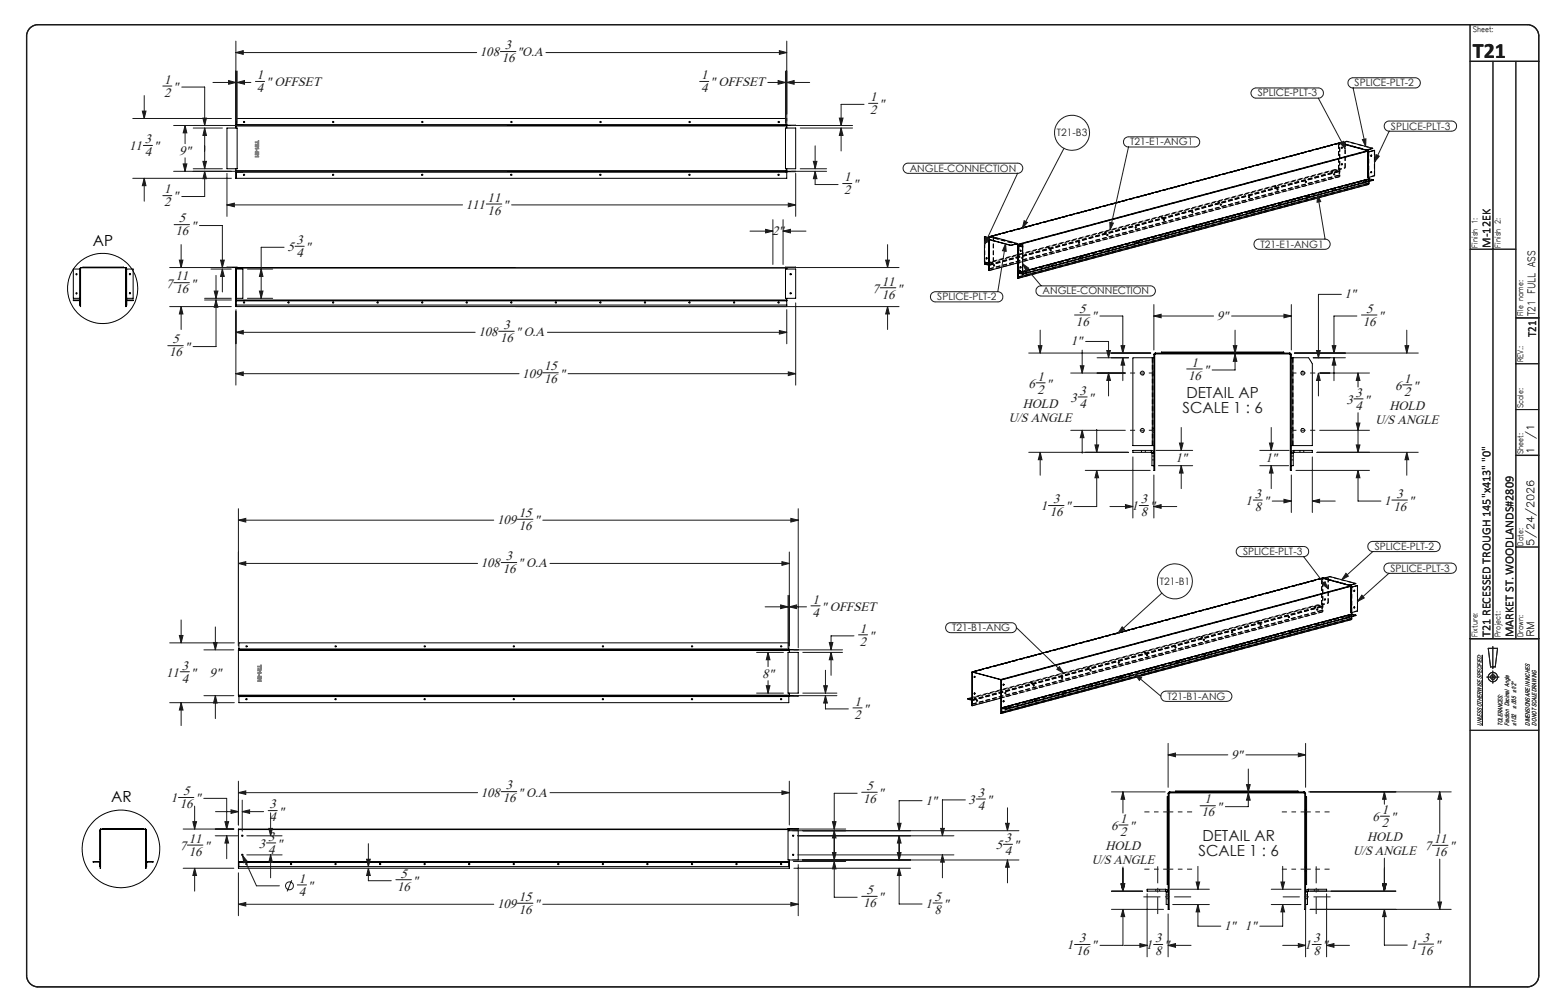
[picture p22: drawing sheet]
<svg xmlns="http://www.w3.org/2000/svg" width="432mm" height="279mm" viewBox="0 0 432 279" stroke-linecap="round" stroke-linejoin="round" font-family="sans-serif">
<defs><g id="words">
<text font-size="6.1" fill="#191924" x="408.2" y="16.1">T21</text>
<g font-size="4.2">
<text x="25.8" y="68.1">AP</text>
<text x="30.8" y="222.4">AR</text>
</g>
<g font-size="4.2" fill="#191924">
<text x="328.8" y="110.3">DETAIL AP</text>
<text x="327.7" y="114.5">SCALE 1 : 6</text>
<text x="333.2" y="233">DETAIL AR</text>
<text x="332.2" y="237.2">SCALE 1 : 6</text>
</g>
<g font-size="3.7" fill="#191924">
<text x="133" y="15.7">108</text>
<text x="139.1" y="17.3">16</text>
<text x="140" y="13.7">3</text>
<text x="143.4" y="15.7">&quot;O.A</text>
<text x="45.5" y="23.2">1</text>
<text x="71.2" y="22">1</text>
<text x="73.7" y="23.9">&quot; OFFSET</text>
<text x="194.3" y="22">1</text>
<text x="196.8" y="23.9">&quot; OFFSET</text>
<text x="45.5" y="26.8">2</text>
<text x="48" y="25.2">&quot;</text>
<text x="71.2" y="25.6">4</text>
<text x="194.3" y="25.6">4</text>
<text x="241.1" y="28">1</text>
<text x="241.1" y="31.6">2</text>
<text x="243.7" y="30">&quot;</text>
<text x="35.8" y="41.7">11</text>
<text x="40.1" y="39.7">3</text>
<text x="42.6" y="41.7">&quot;</text>
<text x="40.1" y="43.3">4</text>
<text x="49.7" y="42.9">9&quot;</text>
<text x="45.5" y="53.6">1</text>
<text x="233.9" y="50.2">1</text>
<text x="233.9" y="53.8">2</text>
<text x="236.5" y="52.2">&quot;</text>
<text x="45.5" y="57.2">2</text>
<text x="48" y="55.6">&quot;</text>
<text x="129.1" y="57.9">111</text>
<text x="135.2" y="55.9">11</text>
<text x="135.2" y="59.5">16</text>
<text x="139.4" y="57.9">&quot;</text>
<text x="48.7" y="65.2">16</text>
<text x="49.5" y="61.6">5</text>
<text x="52.9" y="63.6">&quot;</text>
<text x="214" y="65.2">2&quot;</text>
<text x="79.6" y="69.6">5</text>
<text x="82.2" y="67.6">3</text>
<text x="82.2" y="71.2">4</text>
<text x="84.7" y="69.6">&quot;</text>
<text x="48.6" y="77.7">11</text>
<text x="46.1" y="79.7">7</text>
<text x="48.6" y="81.3">16</text>
<text x="52.9" y="79.7">&quot;</text>
<text x="241.8" y="81.1">7</text>
<text x="244.4" y="79.1">11</text>
<text x="244.4" y="82.7">16</text>
<text x="248.7" y="81.1">&quot;</text>
<text x="372.7" y="82.7">1&quot;</text>
<text x="299.1" y="86.7">5</text>
<text x="302.5" y="88.7">&quot;</text>
<text x="337.2" y="88.7">9&quot;</text>
<text x="378.6" y="86.7">5</text>
<text x="382" y="88.7">&quot;</text>
<text x="47.8" y="95.2">5</text>
<text x="132.6" y="93.2">108</text>
<text x="138.6" y="94.8">16</text>
<text x="139.5" y="91.2">3</text>
<text x="142.9" y="93.2">&quot; O.A</text>
<text x="296.8" y="95.8">1&quot;</text>
<text x="298.2" y="90.3">16</text>
<text x="377.7" y="90.3">16</text>
<text x="46.9" y="98.8">16</text>
<text x="51.2" y="97.2">&quot;</text>
<text x="330.2" y="101.6">1</text>
<text x="144.8" y="104.7">109</text>
<text x="150.8" y="102.7">15</text>
<text x="150.8" y="106.3">16</text>
<text x="155.1" y="104.7">&quot;</text>
<text x="285" y="107.5">6</text>
<text x="287.6" y="105.5">1</text>
<text x="290.1" y="107.5">&quot;</text>
<text x="329.3" y="105.3">16</text>
<text x="333.6" y="103.6">&quot;</text>
<text x="389.2" y="106">1</text>
<text x="283.5" y="113">HOLD</text>
<text x="287.6" y="109.1">2</text>
<text x="296.7" y="111.4">3</text>
<text x="299.2" y="113">4</text>
<text x="299.2" y="109.4">3</text>
<text x="301.7" y="111.4">&quot;</text>
<text x="373.1" y="111.9">3</text>
<text x="375.7" y="110">3</text>
<text x="375.7" y="113.6">4</text>
<text x="378.2" y="111.9">&quot;</text>
<text x="385.1" y="113.6">HOLD</text>
<text x="386.6" y="108">6</text>
<text x="389.2" y="109.6">2</text>
<text x="391.7" y="108">&quot;</text>
<text x="279.6" y="116.9">U/S ANGLE</text>
<text x="381.2" y="117.5">U/S ANGLE</text>
<text x="325.8" y="128">1&quot;</text>
<text x="350.7" y="128">1&quot;</text>
<text x="347.7" y="138">3</text>
<text x="387" y="138">3</text>
<text x="143.8" y="143.3">15</text>
<text x="288.4" y="141.5">1</text>
<text x="291" y="143.1">16</text>
<text x="291.9" y="139.5">3</text>
<text x="295.3" y="141.5">&quot;</text>
<text x="313.6" y="141.5">1</text>
<text x="316.2" y="139.5">3</text>
<text x="316.2" y="143.1">8</text>
<text x="318.7" y="141.5">&quot;</text>
<text x="345.2" y="140">1</text>
<text x="347.7" y="141.6">8</text>
<text x="350.3" y="140">&quot;</text>
<text x="383.6" y="140">1</text>
<text x="386.2" y="141.6">16</text>
<text x="390.5" y="140">&quot;</text>
<text x="137.7" y="145.3">109</text>
<text x="143.8" y="146.9">16</text>
<text x="148.1" y="145.3">&quot;</text>
<text x="140.2" y="155.3">3</text>
<text x="133.3" y="157.3">108</text>
<text x="139.3" y="158.9">16</text>
<text x="143.6" y="157.3">&quot; O.A</text>
<text x="225.2" y="167.3">1</text>
<text x="225.2" y="170.9">4</text>
<text x="227.7" y="169.3">&quot; OFFSET</text>
<text x="238.3" y="175.3">1</text>
<text x="238.3" y="178.9">2</text>
<text x="240.9" y="177.3">&quot;</text>
<text x="50.4" y="185.6">3</text>
<text x="46.1" y="187.6">11</text>
<text x="50.4" y="189.2">4</text>
<text x="52.9" y="187.6">&quot;</text>
<text x="58.1" y="187.6">9&quot;</text>
<text x="211.3" y="187.8">8&quot;</text>
<text x="236.8" y="195.6">1</text>
<text x="239.3" y="197.6">&quot;</text>
<text x="236.8" y="199.2">2</text>
<text x="341.2" y="210.3">9&quot;</text>
<text x="50.7" y="220.4">5</text>
<text x="133.3" y="220.8">108</text>
<text x="140.2" y="218.8">3</text>
<text x="143.6" y="220.8">&quot; O.A</text>
<text x="240.1" y="219">5</text>
<text x="243.5" y="221">&quot;</text>
<text x="271" y="220.8">3</text>
<text x="47.3" y="222.4">1</text>
<text x="49.9" y="224">16</text>
<text x="54.1" y="222.4">&quot;</text>
<text x="74.7" y="224.1">3</text>
<text x="74.7" y="227.7">4</text>
<text x="77.2" y="226.1">&quot;</text>
<text x="139.3" y="222.4">16</text>
<text x="239.2" y="222.6">16</text>
<text x="256.5" y="223">1&quot;</text>
<text x="268.5" y="222.8">3</text>
<text x="271" y="224.4">4</text>
<text x="273.5" y="222.8">&quot;</text>
<text x="333" y="226.3">16</text>
<text x="333.9" y="222.7">1</text>
<text x="337.3" y="224.7">&quot;</text>
<text x="380.4" y="227.6">6</text>
<text x="383" y="225.6">1</text>
<text x="385.5" y="227.6">&quot;</text>
<text x="52.3" y="233.6">11</text>
<text x="74.3" y="233">3</text>
<text x="278.5" y="233.4">3</text>
<text x="308" y="230">6</text>
<text x="310.5" y="231.6">2</text>
<text x="310.5" y="228">1</text>
<text x="313" y="230">&quot;</text>
<text x="378.9" y="233.1">HOLD</text>
<text x="383" y="229.2">2</text>
<text x="397.4" y="233.7">11</text>
<text x="49.8" y="235.6">7</text>
<text x="52.3" y="237.2">16</text>
<text x="56.6" y="235.6">&quot;</text>
<text x="71.7" y="235">3</text>
<text x="74.3" y="236.6">4</text>
<text x="76.8" y="235">&quot;</text>
<text x="276" y="235.4">5</text>
<text x="278.5" y="237">4</text>
<text x="281" y="235.4">&quot;</text>
<text x="302.6" y="239.5">U/S ANGLE</text>
<text x="306.4" y="235.5">HOLD</text>
<text x="375" y="237">U/S ANGLE</text>
<text x="394.9" y="235.7">7</text>
<text x="397.4" y="237.3">16</text>
<text x="401.7" y="235.7">&quot;</text>
<text x="82.8" y="244.6">1</text>
<text x="111" y="243.2">5</text>
<text x="114.4" y="245.2">&quot;</text>
<text x="82.8" y="248.2">4</text>
<text x="85.3" y="246.6">&quot;</text>
<text x="110.1" y="246.8">16</text>
<text x="137.7" y="251.7">109</text>
<text x="143.8" y="249.8">15</text>
<text x="148.1" y="251.7">&quot;</text>
<text x="239.2" y="251.4">16</text>
<text x="240.1" y="247.8">5</text>
<text x="243.5" y="249.8">&quot;</text>
<text x="256.5" y="251.7">1</text>
<text x="259" y="249.7">5</text>
<text x="261.5" y="251.7">&quot;</text>
<text x="143.8" y="253.4">16</text>
<text x="259" y="253.3">8</text>
<text x="339.3" y="257.8">1&quot;</text>
<text x="345.1" y="257.8">1&quot;</text>
<text x="295.7" y="263.2">1</text>
<text x="299.1" y="261.2">3</text>
<text x="302.5" y="263.2">&quot;</text>
<text x="317.6" y="263.2">1</text>
<text x="320.1" y="261.2">3</text>
<text x="322.7" y="263.2">&quot;</text>
<text x="361.5" y="263.2">1</text>
<text x="364" y="261.2">3</text>
<text x="366.6" y="263.2">&quot;</text>
<text x="390.9" y="263.1">1</text>
<text x="394.3" y="261.1">3</text>
<text x="397.7" y="263.1">&quot;</text>
<text x="298.2" y="264.8">16</text>
<text x="320.1" y="264.8">8</text>
<text x="364" y="264.8">8</text>
<text x="393.5" y="264.7">16</text>
</g>
<g font-size="3.4" fill="#191924">
<text x="413.1" y="68.7" transform="rotate(-90 413.1 68.7)">M-12EK</text>
<text x="425.7" y="93.4" transform="rotate(-90 425.7 93.4)">T21</text>
<text x="413.1" y="176.6" transform="rotate(-90 413.1 176.6)">T21 RECESSED TROUGH 145&quot;x413&quot; &quot;0&quot;</text>
<text x="419.4" y="176.6" transform="rotate(-90 419.4 176.6)">MARKET ST. WOODLANDS#2809</text>
</g>
<g font-size="2.8" fill="#191924">
<text x="375.4" y="23.9">SPLICE-PLT-2</text>
<text x="348.6" y="26.7">SPLICE-PLT-3</text>
<text x="385.5" y="35.9">SPLICE-PLT-3</text>
<text x="292.9" y="37.7">T21-B3</text>
<text x="313.3" y="40.3">T21-E1-ANG1</text>
<text x="252.1" y="47.5">ANGLE-CONNECTION</text>
<text x="349.4" y="68.7">T21-E1-ANG1</text>
<text x="259.8" y="83.2">SPLICE-PLT-2</text>
<text x="289" y="81.6">ANGLE-CONNECTION</text>
<text x="425.5" y="87.7" transform="rotate(-90 425.5 87.7)">T21 FULL ASS</text>
<text x="425.2" y="125.8" transform="rotate(-90 425.2 125.8)">1</text>
<text x="425.2" y="121.7" transform="rotate(-90 425.2 121.7)">/1</text>
<text x="344.5" y="153.8">SPLICE-PLT-3</text>
<text x="381" y="152.4">SPLICE-PLT-2</text>
<text x="425.2" y="151.2" transform="rotate(-90 425.2 151.2)">5/24/2026</text>
<text x="385.4" y="158.5">SPLICE-PLT-3</text>
<text x="321.4" y="162.1">T21-B1</text>
<text x="263.9" y="174.9">T21-B1-ANG</text>
<text x="425.2" y="176.6" transform="rotate(-90 425.2 176.6)">RM</text>
<text x="323.6" y="193.9">T21-B1-ANG</text>
</g>
<g font-size="2.1" fill="#191924">
<text x="408.2" y="8.9">Sheet:</text>
<text x="409.5" y="68.7" transform="rotate(-90 409.5 68.7)">Finish 1:</text>
<text x="415.8" y="68.7" transform="rotate(-90 415.8 68.7)">Finish 2:</text>
<text x="422.2" y="87.7" transform="rotate(-90 422.2 87.7)">File name:</text>
<text x="422.2" y="100.4" transform="rotate(-90 422.2 100.4)">REV.:</text>
<text x="422.2" y="113.1" transform="rotate(-90 422.2 113.1)">Scale:</text>
<text x="422.2" y="125.8" transform="rotate(-90 422.2 125.8)">Sheet:</text>
<text x="422.2" y="151.2" transform="rotate(-90 422.2 151.2)">Date:</text>
<text x="409.5" y="176.6" transform="rotate(-90 409.5 176.6)">Fixture:</text>
<text x="415.8" y="176.6" transform="rotate(-90 415.8 176.6)">Project:</text>
<text x="422.2" y="176.6" transform="rotate(-90 422.2 176.6)">Drawn:</text>
</g>
<g font-size="1.7" fill="#191924">
<text x="420.2" y="196.6" transform="rotate(-90 420.2 196.6)">± .005 ±1/2°</text>
<text x="410.7" y="201.1" transform="rotate(-90 410.7 201.1)">UNLESS OTHERWISE SPECIFIED:</text>
<text x="416.4" y="201.1" transform="rotate(-90 416.4 201.1)">TOLERANCES:</text>
<text x="418.3" y="201.1" transform="rotate(-90 418.3 201.1)">Fraction Decimal Angle</text>
<text x="420.2" y="201.1" transform="rotate(-90 420.2 201.1)">±1/32</text>
<text x="424" y="201.1" transform="rotate(-90 424 201.1)">DIMENSIONS ARE IN INCHES</text>
<text x="425.9" y="201.1" transform="rotate(-90 425.9 201.1)">DO NOT SCALE DRAWING</text>
</g>
</g></defs>
<g fill="none" stroke="#191924" stroke-width=".28">
<path d="M65.4 14.6l2-.6v1.1zM65.4 11.4v22.1M65.4 14.6h66.7M65.7 19.7v14.5M138.7 14.3h4.3M151.3 14.6h66.8M216 14l2.1 .6-2.1 .5zM217.7 19.7v14.5M218.1 11.4v22.1M407.4 6.8v266.7M413.8 17v160M420.1 17v160"/>
<path d="M36.8 32.8h27.3M39.4 30.8h1.1l-.5 2zM40 26.5v6.3M45.1 23.8h2.5M48.1 34.8h92.3M50.4 24.1h6.3v10.7M51.3 34.8l.5 2h-1zM51.3 34.8v5M53.6 35.5h8M56.2 32.7h1l-.5 2.1zM56.7 35.5l.5 2h-1zM56.7 35.5v11.3"/>
<path d="M59 22.9h6.4M63.4 22.3l2 .6-2 .5zM65.7 22.9l2.1-.6v1.1zM65.7 22.9h3.8M70.8 22.6h2.5M193.9 22.6h2.5M212.8 22.9h4.9M215.7 22.3l2 .6-2 .5zM218.1 22.9l2-.6v1.1zM218.1 22.9h6.3M219.3 34.8h17M221.8 35.5h14.5"/>
<path d="M232.6 32.7h1l-.5 2.1zM233.1 35.5l.5 2h-1zM233.1 35.5v6.3M239.5 28.9h-6.4v5.9M240.7 28.6h2.6M311.7 38.4l.9-.5h18.5a1.41 1.41 0 0 1 1.4 1.4 1.41 1.41 0 0 1-1.4 1.4h-18.3a1.43 1.43 0 0 1-1.3-.8 1.43 1.43 0 0 1 .2-1.5zM347 25l.9-.6h17.5a1.41 1.41 0 0 1 1.4 1.4 1.41 1.41 0 0 1-1.4 1.4h-17.3a1.42 1.42 0 0 1-1.1-2.2zM365.4 27.2l7.4 14M371.4 39.7l.9-.5 .5 2zM373.9 22l.9-.4h17.4a1.41 1.41 0 0 1 1.5 1.4 1.41 1.41 0 0 1-1.5 1.4h-17.2a1.4 1.4 0 0 1-1.3-.9 1.4 1.4 0 0 1 .2-1.5zM375 24.3l3.5 16.3M377.6 38.7l1-.2-.1 2.1z"/>
<path d="M384 34l.9-.5h17.4a1.41 1.41 0 0 1 1.4 1.5 1.41 1.41 0 0 1-1.4 1.4h-17.3a1.44 1.44 0 0 1-1.2-.9 1.44 1.44 0 0 1 .2-1.5zM385 36.3l-4 8.6M36.8 49.4h27.3M39.7 40.3h2.6M40 49.4l.5 2.1h-1.1zM40 49.4v6.4M45.1 54.2h2.5M48.1 47.5h92.3M50.8 45.4h1l-.5 2.1zM51.3 43.7v3.8M53.6 46.8h8M56.2 44.7h1l-.5 2.1z"/>
<path d="M56.7 47.5l.5 2h-1zM56.7 47.5v7h-6.3M62.9 56.8l2-.5v1zM62.9 48v12M62.9 56.8h65.3M134.8 56.6h4.3M141.8 56.8h78.7M218.5 56.3l2 .5-2 .5zM219.3 47.5h9.8M220.5 48v12M221.8 46.8h7.3M225.4 44.7h1l-.5 2.1z"/>
<path d="M225.9 47.5l.5 2h-1zM225.9 47.5v3.7h6.4M225.9 40.4v6.4M233.5 50.9h2.6M250.6 45.7l.9-.5h30.5a1.41 1.41 0 0 1 1.5 1.4 1.41 1.41 0 0 1-1.5 1.4h-30.3a1.42 1.42 0 0 1-1.3-.8 1.42 1.42 0 0 1 .2-1.5zM282 48l-9.2 19.8M294.9 41.1l-11.5 22.1M312.8 40.7l-5.1 23M365.2 54l.8 1.9-1 .2zM365.2 54l2 12.3M381.4 42.9l.9 .4-1.3 1.6zM47 74.2h17.1"/>
<path d="M48.2 78.4h4.3M48.3 62.3h4.2M49.7 72.1h1l-.5 2.1zM50.2 67.8v6.4M55.3 62.5h6.3v11.7M58.5 74.6h5.6M59.9 76.3v6.4M61.1 72.1h1.1l-.6 2.1zM61.6 74.6l.6 2h-1.1zM61.6 74.6v6.3M68.6 74.6h7M72.4 74.6l.5 2h-1z"/>
<path d="M78.7 68.5h-6.3v14.2M81.8 68.3h2.5M143 74.2h106.2M207.9 64.1h6.3M212.2 63.6l2 .5-2 .5zM214.2 60.9v12.4M217 64.1l2.1-.5v1zM217 60.9v12.4M217 64.1h6.4M244 79.8h4.3M245.5 72.1h1l-.5 2.1zM246 67.8v6.4"/>
<path d="M273.3 65.7l.9 .4-1.4 1.7zM278.7 67.6l.2 2.1-1.1-.2zM278.7 67.6l-2.2 13.2M283.4 73.1l1.7 1.2-.8 .7zM283.4 73.1l5.1 6.1M283.8 61.2l1 .5-1.4 1.5zM287.6 79.6l.8-.4h30.4a1.41 1.41 0 0 1 1.4 1.4 1.41 1.41 0 0 1-1.4 1.5h-30.3a1.41 1.41 0 0 1-1.3-.9 1.41 1.41 0 0 1 .4-1.6zM307.6 61.6l1 .2-.9 1.9zM347.9 66.7l.9-.4h18.4a1.41 1.41 0 0 1 1.5 1.4 1.41 1.41 0 0 1-1.5 1.4h-18.3a1.44 1.44 0 0 1-1.2-.8 1.44 1.44 0 0 1 .2-1.6zM407.4 69.1h12.7M46.5 95.8h4.3M47 85h17.1"/>
<path d="M50.2 85l.5 2h-1zM50.2 85v6.3M56.7 82.7h7.4M56.7 83.1h7.4M59.4 80.7h1l-.5 2zM59.9 83.1l.5 2.1h-1zM59.9 83.1v13h-6.4M65.4 86.3v20.5M65.4 92.1l2-.5v1zM65.4 85.8v9.5M65.4 92.1h66.3M68.6 82.7h7"/>
<path d="M71.9 80.7h1l-.5 2zM138.2 91.8h4.3M143 85h106.2M151.7 92.1h66.4M216 91.6l2.1 .5-2.1 .5zM218.1 85.8v9.5M220.5 84v22.8M246 85l.5 2h-1zM246 85v6.3M258.2 81.3l.9-.4h17.4a1.41 1.41 0 0 1 1.5 1.4 1.41 1.41 0 0 1-1.5 1.4h-17.2a1.4 1.4 0 0 1-1.3-.9 1.4 1.4 0 0 1 .2-1.5zM285.1 97.9h33.8M287.8 95.8h1l-.5 2.1z"/>
<path d="M288.3 91.5v6.4M297.8 87.3h4.3M299.9 97v6.4M300.9 94.7h6.3v4.5M304.1 99.2h8.7M304.8 87.6h6.4v10.3M306.7 97.2h1.1l-.6 2zM310.7 95.8h1l-.5 2.1zM311.2 99.2l.5 2h-1zM311.2 99.2v6.3M319.8 87.6l2-.5v1zM319.8 84.4v12.6"/>
<path d="M319.8 87.6h16.5M341.3 87.6h16.6M341.8 95.8h1l-.5 2.1zM342.3 98.1l.5 2.1h-1zM342.3 98.1v4.5h-6.3M342.3 91.5v6.4M355.8 87.1l2.1 .5-2.1 .5zM357.9 84.4v12.6M358.7 97.9h34.4M364 99.2h8.9M364.9 97.2h1l-.5 2zM369.2 95.8h1l-.5 2.1z"/>
<path d="M369.7 99.2l.5 2h-1zM369.7 99.2v6.3M371.8 81.6h-6.4v17.6M376.1 87.6h-6.4v10.3M377.3 87.3h4.3M389.4 95.8h1l-.5 2.1zM389.9 91.5v6.4M65.4 103.6l2-.5v1zM65.4 103.6h78.5M150.4 103.3h4.3M157.4 103.6h63.1M218.5 103.1l2 .5-2 .5z"/>
<path d="M287.2 106.1h2.5M296.8 103.4h15.1M296.8 119.3h15.1M298.8 110h2.5M299.4 101.4h1l-.5 2zM299.9 119.3l.5 2h-1zM299.9 119.3v6.3M304 119v6.4M307.2 103.4l.6 2h-1.1zM307.2 103.4v6.3M327.4 118.5v6.3M328.9 102.3h4.3"/>
<path d="M352.3 118.5v6.3M365.4 103.4l.5 2h-1zM365.4 103.4v6.3M365.8 103.4h13.8M365.8 119.3h13.8M375.2 110.6h2.6M375.9 117.3h1l-.5 2zM376.4 103.4l.5 2h-1zM376.4 103.4v3.9M376.4 114.4v11M388.8 106.7h2.5M420.1 113.5h6.4"/>
<path d="M420.1 100.8h6.4M285.1 125.4h27.6M288.3 125.4l.5 2h-1zM288.3 125.4v6.3M300.8 130.4h18M303.5 123.3h1l-.5 2.1zM304 130.4l.5 2h-1zM304 130.4v10h-6.4M311.9 139.9l2.1 .5-2.1 .5zM314 126.6v17M319.8 131.7v11.9M320.4 124.8h10.2"/>
<path d="M321.1 129.1h9.5M326.9 122.8h1l-.5 2zM327.4 129.1l.5 2h-1zM327.4 129.1v6.3M347.3 138.6h2.5M349.1 129.1h8.1M349.1 124.8h8.2M351.8 122.8h1l-.5 2zM352.3 129.1l.5 2h-1zM352.3 129.1v6.3M352.6 138.9h5.3M355.8 138.4l2.1 .5-2.1 .5z"/>
<path d="M357.9 131.7v10.4M359.2 130.4h20.4M363.7 138.9l2-.5v1zM363.7 138.9h6.4M363.7 126.6v15.5M365 125.4h28.1M375.9 123.3h1l-.5 2.1zM376.4 130.4l.5 2h-1zM376.4 130.4v8.5h6.3M385.8 138.6h4.3M389.9 125.4l.5 2h-1zM389.9 125.4v6.3"/>
<path d="M66.1 144.2l2-.5v1zM66.1 156.2l2-.5v1zM66.1 141v38M66.1 144.2h70.7M66.1 156.2h66.3M138.9 155.9h4.3M143.4 143.9h4.3M150.4 144.2h70.8M152.4 156.2h66.4M216.7 155.7l2.1 .5-2.1 .5zM218.8 153v26M219.2 143.7l2 .5-2 .5z"/>
<path d="M221.2 141v38.6M290.6 140.1h4.3M307.6 140.4h6.4M315.7 140.1h2.6M319.8 140.4l2-.5v1zM319.8 140.4h6.3M343 151.9l.9-.4h17.4a1.41 1.41 0 0 1 1.4 1.4 1.41 1.41 0 0 1-1.4 1.4h-17.3a1.44 1.44 0 0 1-1.2-.8 1.44 1.44 0 0 1 .2-1.6zM361.3 154.3l6.8 8.9M373 158.9l.7 .8-1.8 1zM379.4 150.5l.9-.4h17.5a1.41 1.41 0 0 1 1.4 1.4 1.41 1.41 0 0 1-1.4 1.4h-17.3a1.42 1.42 0 0 1-1.3-.8 1.42 1.42 0 0 1 .2-1.6zM380.5 152.9l-8.6 7.8M383.9 156.6l1.1-.5h17.2a1.43 1.43 0 0 1 1.4 1.4 1.43 1.43 0 0 1-1.4 1.4h-17.2a1.44 1.44 0 0 1-1.3-.8 1.44 1.44 0 0 1 .2-1.5z"/>
<path d="M385 158.9l-8.8 7.8M420.1 151.6h6.4M47 178.2h17.9M49.7 176.1h1l-.5 2.1zM50.2 171.8v6.4M59.2 178.1h1l-.5 2zM59.7 173.8v6.3M212.1 168.2h6.3M216.4 167.7l2 .5-2 .5zM218.4 165v14.6M218.8 168.2l2-.5v1zM218.8 168.2h4.7"/>
<path d="M224.8 167.9h2.5M229.8 178.1h1l-.5 2zM236.7 176.2h-6.4v3.9M237.9 176h2.6M262.5 172.9l.8-.3h17a1.38 1.38 0 0 1 1.4 1.4 1.38 1.38 0 0 1-1.4 1.4h-16.8a1.41 1.41 0 0 1-1.3-.9 1.41 1.41 0 0 1 .3-1.6zM281.7 174l13 12.5M311 173.7l.7 .8-1.9 1zM322 164.4l-12.2 11.1M366.4 161.9l.8-.6 .9 1.9zM377.4 165l.7 .7-1.9 1zM407.4 177h19.1M412.5 179.7h2.5l-.6 5.2h-1.3z"/>
<path d="M413.7 179.2v6.1M47 194.8h17.9M50 186.2h2.5M50.2 194.8l.5 2h-1zM50.2 194.8v6.3M56.5 180.1h8.3M56.5 192.8h8.3M59.7 192.8l.5 2.1h-1zM59.7 192.8v6.4M209.7 180.8h7.4M209.7 192.1h7.4M212.4 190.1h1l-.5 2z"/>
<path d="M212.9 180.8l.5 2.1h-1zM212.9 180.8v4M212.9 188.7v3.4M220 180.1h13.5M220 192.8h12M222.5 180.8h11M222.5 192.1h9.5M228.3 190.1h1l-.5 2zM228.8 192.8l.5 2.1h-1zM228.8 192.8v3.7h6.3M228.8 185.8v6.3M230.3 180.8l.5 2.1h-1z"/>
<path d="M230.3 180.8v6.4M236.4 196.2h2.5M293.6 184.8l1.1 1.7-1.8-1zM314.5 186.9l1.9 .9-.6 .8zM314.5 186.9l7.2 6.1M322.1 192.1l1-.5h16.9a1.43 1.43 0 0 1 1.4 1.4 1.43 1.43 0 0 1-1.4 1.4h-16.9a1.42 1.42 0 0 1-1.3-.8 1.42 1.42 0 0 1 .3-1.5zM410.9 181.5v19.6M412.1 187.7h3.3M413.7 186v3.4M66.1 219.7l2-.5v1zM66.1 216.5v12.2M66.1 219.7h66.3"/>
<path d="M138.9 219.4h4.3M152.4 219.7h66.4M216.7 219.2l2.1 .5-2.1 .5zM218.8 216.5v12.2M237.6 219.9h-6.4v9.9M238.8 219.6h4.3M308 219.5h14.9M311.2 219.5l.5 2h-1zM311.2 219.5v5.9M323.7 209.2l2.1-.5v1.1zM323.7 206.1v12.1M323.7 209.2h16.6"/>
<path d="M345.3 209.2h16.5M345.5 217.5h1l-.5 2zM346 219.8l.5 2h-1zM346 219.8v3.8h-6.4M346 213.1v6.4M359.8 208.7l2 .5-2 .6zM361.8 206.1v12.1M362.7 219.5h39.5M383.7 219.5l.5 2h-1zM383.7 219.5v3.4M399 219.5l.5 2h-1zM399 219.5v11.5"/>
<path d="M407.4 202.4h19.1M49.5 221.1h4.2M50.8 229.8h14M51.9 234.2h4.3M53.4 227.8h1.1l-.6 2zM53.9 223.4v6.4M56.5 221.3h6.3v8.5M59.7 231.7h6.2M59.7 225h6.4M62.3 227.8h1.1l-.6 2zM62.8 231.7l.6 2h-1.1zM62.8 231.7v6.3"/>
<path d="M64 224.5l2.1 .5-2.1 .5zM67.1 225l2.1-.5v1zM67.1 221.8v8.6M67.1 225h6M67.2 237.1l1.3 1.6-.9 .4zM67.2 237.1l3.9 8.4h6.3M68.4 231.7h9.8M68.4 237h9.8M73.9 233.6h2.5M74.3 224.7h2.5M74.5 229.6h1l-.5 2.1zM75 237l.5 2h-1z"/>
<path d="M75 225.3v6.4M75 237v6.3M101.6 238.2h1l-.5 2zM102.1 233.9v6.3M219.7 230.3h62.7M219.7 238.4h62.7M219.9 238.8h14.5M220 229.8h14.4M221.1 231.7h43.3M221.1 237h43.3M221.2 239.6v14.2M230.7 227.8h1l-.5 2z"/>
<path d="M230.7 236.3h1l-.5 2.1zM231.2 230.3l.5 2h-1zM231.2 238.8l.5 2h-1zM231.2 230.3v8.1M231.2 238.8v9.9h6.4M248.7 228.2h1l-.5 2.1zM248.7 236.3h1l-.5 2.1zM249.2 231.7l.5 2h-1zM249.2 231.7v6.7M255.6 221.9h-6.4v8.4M260.7 229.6h1l-.5 2.1zM261.2 237l.5 2h-1z"/>
<path d="M261.2 237v6.3M267.5 221.7h-6.3v10M270.6 221.5h2.5M278.1 234h2.5M278.7 228.2h1l-.5 2.1zM279.2 238.4l.5 2h-1zM279.2 223.9v6.4M279.2 238.4v6.3M310.1 228.7h2.5M332.6 223.3h4.3M382.6 226.2h2.5M383.7 237.9v9.1"/>
<path d="M397 234.3h4.3M399 238.1v14M50.8 240.7h14M53.9 240.7l.6 2h-1.1zM53.9 240.7v6.3M66.1 250.6l2-.4v.9zM66.1 241.9v11.9M66.1 250.6h70.7M80.9 244l-1.3 3.1M82.4 245.3h2.5M102.1 240.7l.5 2h-1zM102.1 240.7v3.4h6.3"/>
<path d="M109.7 243.8h4.3M143.4 250.4h4.3M150.4 250.6h70.8M219.2 250.2l2 .4-2 .5zM220 240.7h32.4M238.8 248.5h4.3M249.2 240.7l.5 2h-1zM249.2 240.7v9.9h6.4M258.6 250.3h2.5M308 252.1h14.5M308 247h8.7M310.7 245h1l-.5 2z"/>
<path d="M311.2 252.1l.5 2h-1zM311.2 252.1v9.9h-6.3M311.2 240.3v6.7M317.9 247.8v17.4M323.7 253.3v11.9M324.3 246.5h10.9M325 250.7h10.2M331.5 244.5h1l-.5 2zM332 250.7l.5 2.1h-1zM332 250.7v6h6.3M332 240.1v6.4M352.3 246.5h8.3"/>
<path d="M352.3 250.7h8.3M355 244.5h1l-.5 2zM355.5 250.7l.5 2.1h-1zM355.5 250.7v6h-6.4M355.5 240.1v6.4M361.8 247.8v17.4M363.1 252.1h39.1M363.1 247h23.8M367.7 247.8v17.4M383.2 245h1l-.5 2zM383.7 252.1l.5 2h-1zM383.7 252.1v9.9h6.3"/>
<path d="M398.5 250h1l-.5 2.1zM297.8 261.8h4.3M311.6 262h6.3M315.9 261.5l2 .5-2 .6zM319.7 261.8h2.6M323.7 262l2.1-.5v1.1zM323.7 262h6.4M355.5 262h6.3M359.8 261.5l2 .5-2 .6zM363.6 261.8h2.6M367.7 262l2-.5v1.1zM367.7 262h6.3"/>
<path d="M393.1 261.7h4.2"/>
<circle cx="297.1" cy="36.8" r="4.8"/>
<circle cx="325.6" cy="161.1" r="4.9"/>
<circle cx="413.7" cy="187.7" r=".66"/>
<circle cx="413.8" cy="187.7" r="1.29"/>
<circle cx="80.2" cy="245.5" r="1.08"/>
</g>
<path d="M8.2 7.9l.8-.7 1.3-.4h413a3.2 3.2 0 0 1 3.2 3.2v260.4a3.2 3.2 0 0 1-3.2 3.1h-412.8a3.2 3.2 0 0 1-3.1-3.1v-260.6l.4-1.3zM407.4 17h19.1M420.1 88.1h6.4M420.1 126.2h6.4M407.4 177h19.1" fill="none" stroke="#191924" stroke-width=".35"/>
<g fill="none" stroke="#000" stroke-width=".28">
<path d="M62.9 35.5h2.8v11.3h-2.8zM65.4 34.6l.1 .1M65.4 34.9v.6M65.4 34.6h.1M65.4 34.9h152.7M65.4 34.7v.1M65.5 34.6v.1M65.5 32.8v1.8M65.5 34.5h152.6M65.5 34.7l1.8 .1M217.7 34.8l2.8-.1-155.1 .1v.1M217.7 35.5h2.8v11.3h-2.8z"/>
<path d="M218.1 34.8v.1M218.1 34.5v.2M218.1 34.5v-1.7h-152.7v1.8M218.1 34.9v.6M371.3 39.6h.1M371.3 39.6l-97.2 26M371.3 39.6h.2M371.5 39.7l7.1 2M371.5 39.7l7.1 1.9M371.5 39.7l1.8-.5 7.1 1.9M65.4 47.6l.1-.1v1.9M65.4 47.3v.2l155.1 .1-2.8-.1"/>
<path d="M65.4 46.8v.5M65.4 47.6v1.8h152.7v-1.7M65.4 47.3h152.7M65.4 47.5v.1M65.5 47.6h.1M65.5 47.7h152.6M67.3 47.5l-1.9 .1M218.1 47.3v.2M218.1 47.6v.1M218.1 46.8v.5M346.6 59.1h-.1M346.9 58.5h.3z"/>
<path d="M354.5 57h-.1M362.3 54.9h.1M362.7 54.3h.3zM370.2 52.8h-.1M378 50.7h.1M378.4 50l.3 .1zM378.6 41.6v.1M378.9 41.6l.3 .1M379.1 42.2l.1 7M379.1 42.2h.1M379.2 42.2v7M379.2 41.7l.1 .1"/>
<path d="M379.2 41.7l-97.1 26M379.3 41.8l-97.1 26.1M379.3 50.8v.3l-97.1 26.1M379.3 41.8v.3M379.3 49.1v.5M379.4 50.3v.5l-97.1 26M379.5 49.6l-96 25.6M379.5 49.6l1.1 .2M379.5 49.6l-96 25.7M380.1 43l-.1 .3M380.1 47.6l-.1 .3M380.4 41.1l-1.8 .6"/>
<path d="M380.4 41.1l-1.8 .5M380.6 49.8l-97.2 26.2M380.6 49.8l-97.2 26.1M381 41.7v7l-1.8 .5M381 41.7l-1.8 .5M381 41.7l-1.9 .5M22.1 74.6h.2M22.1 74.6h-1.8v8.1h1.8M22.1 74.6v8.1M22.3 74.3v10.7v-10.7M22.3 74.3h.1M22.4 74.2l-.1 .1"/>
<path d="M22.4 74.2h12.4M22.4 74.2h.1M23 74.2h11.3M34.8 74.2l.2 .1M34.8 74.2l.1 .1M34.8 74.2h.1M34.9 74.3v10.7l.1-10.7M34.9 74.3h.1M35 74.6h.1M35.1 74.6h1.8v8.1h-1.8M35.1 74.6v8.1M65.4 74.2v.1"/>
<path d="M65.4 74.6h1.9v8.1h-1.9M65.4 74.3v10.7h152.7v-2.3M65.4 74.3h152.7M65.5 74.6h.1M65.5 74.6v8.1M65.7 74.2l-2.8-.2h157.6l-2.8 .2M217.7 74.6h2.8v8.1h-2.8zM218.1 74.2v.1M218.1 74.3v.3M272.8 65.6l.9 .2M272.8 65.6l.9 .3M272.8 65.6v7.1l1.2 .3"/>
<path d="M272.9 73.1l1 .4M272.9 73.1l1 .2M273 66l7.1 2.1M273 66l7.1 2M273 66l1.7-.5 7.2 2M273.4 66.9l.1 .2M273.4 71.4l.1 .3M273.6 72.8l-.7 .3M273.9 73.5l.1 .1M273.9 73.3l.2 .2M273.9 73.3v.2M274 73.6l.1 1"/>
<path d="M274 73.6h.1M274 73h.1M274 66.4v6.6M274.1 65.7h.1M274.1 66.4v8.6M274.1 73.3h-.2M274.2 65.7h-.1M274.2 65.6l-.1 .1M274.2 65.6v.1M274.2 65.6l.2 .1M280.1 68v.1M281.6 67.7l.5 .1"/>
<path d="M281.7 67.6l.4 .1M281.9 67.5l-1.8 .6M281.9 67.5l-1.8 .5M282.1 67.8h.1M282.1 67.7l.1 .2M282.1 67.7v.1M282.1 67.8l.1 .1M282.1 77.1l.1 .1M282.1 67.8l.1 9.4M282.1 72.8l-8 2.2M282.2 75.7l.1 1.1M282.2 75.7l.1 .1"/>
<path d="M282.2 68.1l.1 7.1M282.3 68.1v.1M282.3 68.2l1.1 .2M282.3 75.2l1.1 .3M282.3 68.2v7M282.3 68.1h.1M282.3 75.8v1M282.3 75.6l-.1 .1M282.3 75.7v.1M282.3 68.1l1.1 .3M282.3 75.7l1.1 .3M282.3 75.6v.1"/>
<path d="M282.3 75.6l1.1 .3M282.4 75.7l-.1 .1M282.8 69.4l.1 .3M282.8 74l.1 .3M283 75.4l-.7 .2M283.4 68.4v7.1M283.4 75.9v.1M283.5 67.8l-.1 7.7M283.5 67.8l-1.2 .3M283.7 75.9v.1M284.1 75.3h.3zM291.5 73.8h.1"/>
<path d="M299.5 71.7l-.1 .1M299.8 71.1h.3zM307.3 69.6h-.1M315.1 67.5h.1M315.5 66.9h.3zM323 65.4h.1M330.9 63.3h-.1M331.2 62.7h.3zM338.7 61.2h.1M22 83.1l.3 .2-.2 .1M22 83.3l.1 .1M22 83.1h-1.7v.2h1.7"/>
<path d="M22 83.1v.2M22.1 83.4v1.2h.2M22.1 82.7h.2M35 82.7h.1M35 83.3l1.9-.2v.2zM35.2 83.1l-.1 1.5h-.1M65.4 83.3v.1M65.4 83.3h152.7M65.5 82.7h.1M218.1 83.3v.1M218.1 83.1h-152.7v1.5h152.7M319.4 99.2h-5.4v.1v24.2h5.4"/>
<path d="M319.4 99.2h.4M319.4 99.2v24.3M319.8 98.3v32.1h.2v-32.1M319.8 98.3h.2M320.2 98.1l-.2 .2M320.2 97.9l-.3 .1-.1 .3M320.2 97.9h37.3M320.2 97.9v.2M320.2 98.1h37.3M321.9 97.9v-.3h33.9v.3M357.5 97.9l.4 .4M357.5 98.1l.1 .2"/>
<path d="M357.5 97.9v.2M357.6 98.3v32.1h.3v-32.1M357.6 98.3h.3M357.9 99.2h.4M358.3 99.2h4.4l1 1.6v22.7h-5.4M358.3 99.2v24.3M319.1 124.8l.5 .3 .2 .5h-.5M319.1 125.4l.2 .2M319.1 124.8h-5.1v.6h5.1M319.1 124.8v.6M319.3 125.6v3.5h.5M319.4 123.5h.4"/>
<path d="M357.9 123.5h.4M358.4 125.6v3.5h-.5M358.6 124.8l-.4 .2-.3 .4 .5 .2M358.6 125.4l-.2 .2M358.6 124.8h5.1v.6h-5.1M358.6 124.8v.6M66.2 179.9v.2M66.2 179.9v-1.7h152.4v1.7M66.2 179.9h152.4M218.6 179.9v.2M341.9 179.7h-.1M342.2 179.1h.3z"/>
<path d="M349.7 177.6h.1M357.6 175.5h-.1M357.9 174.9h.3zM365.5 173.4h-.1M366.6 160.2h.1M366.6 160.2l-97.1 26M366.6 160.2l.3 .1M366.8 160.3l7.1 2M366.8 160.3l7.1 1.9M366.8 160.3l1.7-.5 7.2 1.9M373.3 171.3h.1M373.7 170.7h.3z"/>
<path d="M373.9 162.2v.1M374.2 162.2l.3 .1M374.4 162.8l.1 7M374.4 162.8h.1M374.5 162.8v7M374.5 162.3l.1 .2M374.5 162.3l-97.1 26M374.6 162.5l-97.1 26M374.6 162.5v.2M374.6 169.8v.4M374.6 170.2l-97 26M374.6 171v.7l-97.1 26.1"/>
<path d="M374.6 170.2h.1M374.6 171.4l-96.9 26M374.7 170.2l-97 26M374.7 170.2l1.1 .3M375.4 163.6l-.1 .3M375.4 168.2l-.1 .3M375.7 161.7l-1.8 .6M375.7 161.7l-1.8 .5M375.8 170.5l-97 26.1M375.8 170.5l-97 26M376.2 162.3l-1.8 .5M376.2 162.3h.1"/>
<path d="M376.2 162.3v7.1l-1.7 .4M376.2 162.3l-1.7 .5M66.1 192.7v.1l155.1 .1-2.8-.1M66.1 180.3v12.4M66.1 180.3h152.7M66.1 192.7h152.7M66.2 192.8v.3M66.2 193.1v1.7h152.4v-1.7M66.2 193.1h152.4M218.4 180.1h2.8h-155.1v.2M218.4 180.8h2.8v11.3h-2.8zM218.6 192.9v.2"/>
<path d="M218.8 180.1v.2M218.8 192.7v.1M218.8 180.3v.5M218.8 192.1v.6M268.3 193.6v.2l1 .3M268.3 193.6l1 .4M269.3 194.1v.1M269.3 194h.1M269.3 194v.1M269.3 194.2l.1 1M269.3 194.2h.1M269.4 186.3h.1"/>
<path d="M269.4 186.3l.1 9.3M269.4 193.4l-1.1 .2M269.4 193.9l-.1 .1M269.5 186.3h.1M269.5 186.2l-.1 .1M269.5 186.2l7.9 2.1M269.5 186.3l7.9 2.1M269.5 186.2v9.4M270.1 187.5v.3M270.1 192.1v.3M277.4 188.3l.1 .2M277.4 188.4v.1"/>
<path d="M277.4 188.3v.1M277.4 188.5h.1M277.4 188.5v9.3M277.4 197.8h.1M277.4 193.5l-7.9 2.1M277.6 196.4h.1M277.6 196.4l.1 1M277.7 196.4h.1M277.7 196.2l-.1 .2M277.7 196.2l1.1 .3M277.7 196.4l1.1 .2M277.7 196.2v1.2"/>
<path d="M278.2 189.7l-.1 .2M278.2 194.2l-.1 .3M278.8 196.5v.1M279 196.6h.1M279.4 195.9l.3 .1zM286.9 194.5h-.1M294.8 192.3l-.1 .1M295.1 191.7l.3 .1zM302.5 190.3h.1M310.5 188.1l-.1 .1M310.8 187.5h.3zM318.3 186v.1"/>
<path d="M326.1 183.9h.1M326.5 183.3h.3zM334 181.8v.1M323.7 219.9h.3M323.7 219.9v32.2h.3v-32.2M324.2 219.8l-.2 .1M324.2 219.5l-.5 .4M324.2 219.5v.3M324.2 219.8h37.2M324.2 219.5h37.2M325.9 219.5v-.2h33.8v.2M361.4 219.8l.2 .1"/>
<path d="M361.4 219.5l.4 .4M361.4 219.5v.3M361.6 219.9h.2M361.6 219.9v32.2h.2v-32.2M27.6 239h.1M27.6 238.8l.2 .1-.2 .1M27.6 238.8h-1.8v.2h1.8M27.6 238.8v.2M27.6 239v1.2h.2M27.8 230.3v8.1M27.8 229.9h.1M27.8 229.9v10.8l.1-10.8"/>
<path d="M27.9 229.9h.1M27.9 229.8l-.1 .1M27.9 229.8v.1M27.9 229.9h12.4M27.9 229.8h12.4M28.5 229.8h11.3M40.3 229.9h.1M40.3 229.8l.2 .1M40.3 229.8v.1M40.4 229.9h.1M40.4 229.9v10.8l.1-10.8M40.5 230.3v8.1"/>
<path d="M40.6 239v1.2h-.1M40.7 239h-.1M40.7 238.8l-.2 .2h.1M40.7 238.8h1.7v.2h-1.7M40.7 238.8v.2M66.1 229.9h152.7M66.1 229.9v10.8h152.7v-2.3M66.2 239h.1M66.2 239v-.2h152.4v.2M66.2 239h152.4M66.2 239v1.2h152.4v-1.2M218.4 229.8l2.8-.1-155.1 .1v.1"/>
<path d="M218.4 230.3h2.8v8.1h-2.8zM218.6 239h.1M218.8 229.8v.1M218.8 229.9v.4M323.7 220.8h-.2v24.4h.2M361.8 220.8h.3v24.4h-.3M323.1 246.5a.66 .66 0 0 1 .6 .7h-.5M323.1 247l.1 .2M323.1 246.5v.5M323.1 246.5h-5.2v.5h5.2M323.2 247.2v3.5h.5M362.4 247.2v3.5h-.6"/>
<path d="M362.5 247l-.1 .2M362.5 246.5l-.4 .2-.3 .5h.6M362.5 246.5h5.2v.5h-5.2M362.5 246.5v.5"/>
<circle cx="67.6" cy="33.8" r=".17"/>
<circle cx="92.3" cy="33.8" r=".17"/>
<circle cx="117" cy="33.8" r=".17"/>
<circle cx="141.7" cy="33.8" r=".17"/>
<circle cx="166.4" cy="33.8" r=".17"/>
<circle cx="191.1" cy="33.8" r=".17"/>
<circle cx="215.8" cy="33.8" r=".17"/>
<circle cx="67.6" cy="48.5" r=".19"/>
<circle cx="92.3" cy="48.5" r=".19"/>
<circle cx="117" cy="48.5" r=".19"/>
<circle cx="141.7" cy="48.5" r=".19"/>
<circle cx="166.4" cy="48.5" r=".19"/>
<circle cx="191.1" cy="48.5" r=".19"/>
<circle cx="215.8" cy="48.5" r=".19"/>
<circle cx="380" cy="47.7" r=".13"/>
<circle cx="380" cy="43.2" r=".13"/>
<circle cx="21.2" cy="76" r=".16"/>
<circle cx="28.5" cy="80" r="9.7"/>
<circle cx="36" cy="76" r=".18"/>
<circle cx="219.1" cy="76" r=".19"/>
<circle cx="273.4" cy="71.6" r=".15"/>
<circle cx="273.4" cy="67" r=".15"/>
<circle cx="282.9" cy="74.1" r=".13"/>
<circle cx="282.9" cy="69.5" r=".13"/>
<circle cx="21.2" cy="81.3" r=".16"/>
<circle cx="36" cy="81.3" r=".18"/>
<circle cx="67.6" cy="83.9" r=".18"/>
<circle cx="80" cy="83.9" r=".18"/>
<circle cx="92.3" cy="83.9" r=".18"/>
<circle cx="104.7" cy="83.9" r=".18"/>
<circle cx="117" cy="83.9" r=".18"/>
<circle cx="129.4" cy="83.9" r=".18"/>
<circle cx="141.7" cy="83.9" r=".18"/>
<circle cx="154.1" cy="83.9" r=".18"/>
<circle cx="166.4" cy="83.9" r=".18"/>
<circle cx="178.8" cy="83.9" r=".18"/>
<circle cx="191.1" cy="83.9" r=".18"/>
<circle cx="203.4" cy="83.9" r=".18"/>
<circle cx="215.8" cy="83.9" r=".18"/>
<circle cx="219.1" cy="81.3" r=".19"/>
<circle cx="316.6" cy="119.3" r=".53"/>
<circle cx="316.6" cy="103.4" r=".53"/>
<circle cx="361.1" cy="103.4" r=".54"/>
<circle cx="361.1" cy="119.3" r=".54"/>
<circle cx="68.3" cy="179.2" r=".19"/>
<circle cx="93" cy="179.2" r=".19"/>
<circle cx="117.7" cy="179.2" r=".19"/>
<circle cx="142.4" cy="179.2" r=".19"/>
<circle cx="167.1" cy="179.2" r=".19"/>
<circle cx="191.8" cy="179.2" r=".19"/>
<circle cx="216.5" cy="179.2" r=".19"/>
<circle cx="375.3" cy="168.4" r=".15"/>
<circle cx="375.3" cy="163.8" r=".15"/>
<circle cx="68.3" cy="193.8" r=".17"/>
<circle cx="93" cy="193.8" r=".17"/>
<circle cx="117.7" cy="193.8" r=".17"/>
<circle cx="142.4" cy="193.8" r=".17"/>
<circle cx="167.1" cy="193.8" r=".17"/>
<circle cx="191.8" cy="193.8" r=".17"/>
<circle cx="216.5" cy="193.8" r=".17"/>
<circle cx="270.1" cy="187.6" r=".14"/>
<circle cx="270.1" cy="192.2" r=".14"/>
<circle cx="278.1" cy="189.8" r=".13"/>
<circle cx="278.1" cy="194.4" r=".13"/>
<circle cx="33.5" cy="235.3" r="10.8"/>
<circle cx="67.1" cy="231.7" r=".19"/>
<circle cx="67.1" cy="236.9" r=".19"/>
<circle cx="68.3" cy="239.5" r=".16"/>
<circle cx="80.7" cy="239.5" r=".16"/>
<circle cx="93" cy="239.5" r=".16"/>
<circle cx="105.4" cy="239.5" r=".16"/>
<circle cx="117.7" cy="239.5" r=".16"/>
<circle cx="130.1" cy="239.5" r=".16"/>
<circle cx="142.4" cy="239.5" r=".16"/>
<circle cx="154.8" cy="239.5" r=".16"/>
<circle cx="167.1" cy="239.5" r=".16"/>
<circle cx="179.4" cy="239.5" r=".16"/>
<circle cx="191.8" cy="239.5" r=".16"/>
<circle cx="204.1" cy="239.5" r=".16"/>
<circle cx="216.5" cy="239.5" r=".16"/>
<circle cx="219.8" cy="231.7" r=".19"/>
<circle cx="219.8" cy="236.9" r=".19"/>
</g>
<g fill="none" stroke="#000" stroke-width=".28" stroke-dasharray="1.3 .6" stroke-linecap="butt">
<path d="M371.3 39.7v-.1M371.3 39.7l.1-.1M372.8 39.5v7M330.4 59h.1M330.6 58.7h-.1M337.6 56v.1M337.9 56.1v-.1M338.2 56.9h.2M338.4 56.6h-.1M346.1 54.8h.1M346.3 54.5h-.1M346.4 59.1h.2"/>
<path d="M346.5 59l.1 .1M346.6 59.1l.1-.3-.2 .2M346.6 58.8h-.1M346.9 58.5v.1M347.3 58.6v-.1M353.3 51.8v.1M353.7 51.9v-.1M354 52.7h.1M354.2 52.4h-.2M354.3 57h.1M354.3 56.9l.1 .1M354.5 57v-.3l-.2 .2"/>
<path d="M354.5 56.7h-.1M361.8 50.6h.1M362 50.3l-.1-.1M362.2 54.9h.1M362.2 54.8l.1 .1M362.4 54.9v-.3l-.2 .2M362.4 54.6l-.2-.1M362.7 54.3v.1M363 54.4v-.1M369.1 47.5v.2M369.4 47.7v-.2M369.7 48.4l.1 .1"/>
<path d="M369.9 48.2l-.1-.1M370 52.7l.1 .1M370 47v.2M370.1 52.7v.1M370.2 52.8v-.3l-.1 .2M370.2 52.5l-.1-.1M371 47v-7M371.1 47.3l.2 .2M371.1 47.4v.1M371.1 47.3v.1M371.1 47.5h.2M371.1 48.5l.2 .1"/>
<path d="M371.8 41.1h.1M371.8 45.7h.1M372 40.8h-.1M372 45.4h-.1M377.9 50.6l.1 .1M377.9 50.5l.1 .2M378.1 50.7v-.3l-.2 .1M378.1 50.4l-.1-.1M378.4 50v.2M378.7 50.2v-.2M379.3 41.7v.1M379.3 42.1v7"/>
<path d="M379.3 49.7h.2M379.4 49.5l-.1 .2M379.5 49.7v.6M379.5 50.7h-.2M379.5 49.7v-.2M380.1 43l-.1 .3M380.1 47.6l-.1 .3M380.9 48.7v-7M380.9 48.7h.1M272.9 65.6v7M273.4 66.8l.1 .3M273.4 71.4l.1 .3"/>
<path d="M273.7 65.8l.3 .1M273.8 65.8l.3 .1M274 65.9h.2M274 65.9h.1M274 65.9v.5M274.1 65.9v7M274.1 72.9l-.1 .1M274.1 73h.1M274.1 73.5v.1M274.1 65.9h.1M274.2 65.9v7.1M274.2 73l-.1-.1"/>
<path d="M274.8 72.8v.2M274.8 65.6v-.1M275.1 73v-.2M275.3 65.6v7M275.4 73.7h.1M275.6 73.4h-.1M282.2 75.1h.1M282.3 75.1v-7M282.3 68.1v7M282.3 75.2v-.1M282.3 75.2v-7.1M282.8 69.4l.1-.1"/>
<path d="M282.8 73.9h.1M282.9 69.3l-.1 .1M282.9 73.9h-.1M282.9 69.7l.1-.1M282.9 74.3l.1-.1M282.9 69.3v.3M282.9 73.9v.3M283 75.4l.5-.1M283.2 71.6h.2M283.4 71.3h-.1M283.5 74.8h-.1M283.5 75.2l-.5 .2"/>
<path d="M283.6 75.9h.1M283.6 75.8l.1 .1M283.8 75.9v-.3l-.2 .2M283.8 75.6h-.1M284.1 75.3v.2M284.4 75.5v-.2M290.5 68.6v.2M290.8 68.8v-.2M291.1 69.5h.1M291.3 69.2h-.1M291.4 73.8h.2M291.5 73.7l.1 .1"/>
<path d="M291.6 73.8v-.3l-.1 .2M291.6 73.5h-.1M299 67.4h.1M299.2 67.1h-.2M299.3 71.7h.1M299.3 71.6l.1 .1M299.5 71.7v-.3l-.2 .2M299.5 71.4h-.1M299.8 71.1v.1M300.1 71.2v-.1M306.2 64.4v.1M306.5 64.5v-.1"/>
<path d="M306.8 65.3h.1M307 65h-.1M307.2 69.6h.1M307.2 69.5l.1 .1M307.3 69.6l.1-.3-.2 .2M307.3 69.3h-.1M314.7 63.2h.1M314.9 62.9h-.1M315 67.5h.1M315.1 67.4v.1M315.2 67.5v-.3l-.1 .2M315.2 67.2h-.1"/>
<path d="M315.5 66.9v.1M315.8 67v-.1M321.9 60.2v.1M322.2 60.3v-.1M322.5 61.1h.1M322.7 60.8h-.1M322.9 65.4h.1M322.9 65.3l.1 .1M323.1 65.4v-.3l-.2 .2M323.1 65.1h-.1M330.7 63.3h.1M330.8 63.2v.1"/>
<path d="M330.9 63.3v-.3l-.1 .2M330.9 63h-.1M331.2 62.7v.1M331.5 62.8v-.1M338.6 61.2h.1M338.6 61.1l.1 .1M338.8 61.2v-.3l-.2 .2M338.8 60.9h-.1M319.8 98.3h.3M320.2 98.1v-.3M357.5 97.8v.3M357.6 98.3h.3"/>
<path d="M319.5 119.8h.3M319.5 103.9h.3M319.8 118.7h-.3M319.8 102.9h-.3M357.9 119.8h.3M357.9 103.9h.3M358.2 118.7h-.3M358.2 102.9h-.3M316.4 124.8v.6M317.4 125.4v-.6M319.1 124.8v.6M319.3 125.5h.5"/>
<path d="M319.3 127.5h.5M319.8 126.4h-.5M357.9 125.5h.5M357.9 127.5h.5M358.4 126.4h-.5M358.6 125.4v-.6M360.3 124.8v.6M361.3 125.4v-.6M368.6 159.9v-.1M325.7 179.6h.1M325.9 179.3h-.1M332.9 176.6v.1"/>
<path d="M333.2 176.7v-.1M333.5 177.5h.2M333.7 177.2h-.1M341.4 175.4h.1M341.6 175.1h-.1M341.7 179.7h.2M341.8 179.6l.1 .1M341.9 179.7v-.3l-.1 .2M341.9 179.4h-.1M342.2 179.1v.1M342.6 179.2v-.1M348.6 172.4v.1"/>
<path d="M349 172.5v-.1M349.3 173.3h.1M349.5 173h-.2M349.6 177.6h.1M349.6 177.5l.1 .1M349.8 177.6v-.3l-.2 .2M349.8 177.3h-.1M357.1 171.2h.1M357.3 170.9h-.1M357.5 175.5h.1M357.5 175.4l.1 .1M357.6 175.5l.1-.3-.2 .2"/>
<path d="M357.6 175.2h-.1M358 174.9v.1M358.3 175v-.1M364.4 168.2v.1M364.7 168.3v-.1M365 169.1h.1M365.2 168.8h-.1M365.2 167.8l-96.9 26M365.2 167.6v.2M365.3 173.4h.1M365.4 173.3v.1M365.5 173.4v-.3l-.1 .2"/>
<path d="M365.5 173.1h-.1M366.3 167.6v-7M366.3 167.9l.2 .3M366.3 168.1l-97 26M366.3 168.1l.1 .1M366.3 167.9v.2M366.3 167.9l-96.9 26M366.4 168.2l-97 25.9M366.4 169.2l-97 26M366.4 168.2h.1M366.4 169.2h.1M366.5 168.2l-97 26"/>
<path d="M366.5 169.2l-97 26M366.6 160.3v-.1M366.6 160.3h.1M366.7 160.3v-.1M367.1 161.7h.1M367.1 166.3h.1M367.3 161.4h-.1M367.3 166h-.1M368.1 160.1v7M368.1 160.1v7.1M368.1 167.2v-.1M373.2 171.3h.1"/>
<path d="M373.2 171.2l.1 .1M373.4 171.3v-.3l-.2 .2M373.4 171h-.1M373.7 170.7v.1M374 170.8v-.1M374.6 162.3v.1M374.6 170.3l.1 .1M374.6 162.7v7.1M374.7 170.2l-.1 .1M374.7 170.4v.5M374.7 171.4h-.1M374.7 170.3l-97 26"/>
<path d="M374.7 170.3v.1M374.7 170.3v-.1M375.4 163.6l-.1 .3M375.4 168.2l-.1 .3M376.2 169.3v-7M376.2 169.3h.1M269.4 194l.1 .2M269.4 195.2h.1M269.5 194.2l-.1-.1M270 187.8h.1M270 192.4h.1M270.1 193.4v.2"/>
<path d="M270.1 187.5v.3M270.1 192.1v.3M270.2 187.5h-.1M270.2 192.1l-.1-.1M270.4 193.6v-.2M270.7 194.3l.1 .1M270.9 194.1l-.1-.1M277.6 196.3l97-26M277.6 197.4l97-26M277.7 196.3l97-26M277.8 196.3l96.9-25.9M278.1 189.6v.3"/>
<path d="M278.1 194.2v.3M278.2 189.6h-.1M278.2 194.2h-.1M278.5 192.2l.2 .1M278.7 192l-.1-.1M278.9 196.5l.1 .1M278.9 196.4l.1 .2M279.1 196.5v-.2l-.2 .1M279.1 196.3l-.1-.1M279.4 195.9v.2M279.7 196.1v-.2M285.8 189.2v.2"/>
<path d="M286.1 189.4v-.2M286.4 190.1l.1 .1M286.6 189.9l-.1-.1M286.7 194.4l.1 .1M286.8 194.3v.2M286.9 194.4v-.2l-.1 .1M286.9 194.2l-.1-.1M294.3 188l.1 .1M294.5 187.7h-.2M294.6 192.3l.1 .1M294.6 192.2l.1 .2M294.8 192.3v-.2l-.2 .1"/>
<path d="M294.8 192h-.1M295.1 191.7v.2M295.4 191.9v-.2M301.5 185v.2M301.8 185.2v-.2M302.1 185.9h.1M302.3 185.6h-.1M302.5 190.2h.1M302.5 190.1l.1 .1M302.6 190.2l.1-.3-.2 .2M302.6 189.9h-.1M310 183.8h.1"/>
<path d="M310.2 183.5h-.1M310.3 188.1h.1M310.3 188l.1 .1M310.5 188.1v-.3l-.2 .2M310.5 187.8h-.1M310.8 187.5v.2M311.1 187.7v-.2M317.2 180.8v.2M317.5 181v-.2M317.8 181.7h.1M318 181.4h-.1M318.2 186h.1"/>
<path d="M318.2 185.9l.1 .1M318.4 186v-.3l-.2 .2M318.4 185.7h-.2M326 183.9h.1M326.1 183.8v.1M326.2 183.9v-.3l-.1 .2M326.2 183.6h-.1M326.5 183.3v.2M326.8 183.5v-.2M333.9 181.8h.1M333.9 181.7l.1 .1M334.1 181.8v-.3l-.2 .2"/>
<path d="M334.1 181.5h-.1M323.8 219.9h.2M324.2 219.8v-.3M361.4 219.5v.3M361.6 219.9h.3M323.5 225.6h.3M323.8 224.5h-.3M323.8 225.6h.2M324 224.5h-.2M361.6 225.6h.3M361.9 225.6h.2M361.9 224.5h-.3"/>
<path d="M362.1 224.5h-.2M320.3 246.5v.5M321.4 247v-.5M323.1 246.5v.5M323.2 247.2h.6M323.2 249.1h.6M323.5 241.5h.3M323.8 240.4h-.3M323.8 241.5h.2M323.8 248.1h-.6M324 240.4h-.2M361.6 241.5h.3"/>
<path d="M361.9 247.2h.5M361.9 241.5h.2M361.9 240.4h-.3M361.9 249.1h.5M362.1 240.4h-.2M362.4 248.1h-.5M362.6 247v-.5M364.3 246.5v.5M365.3 247v-.5"/>
</g>
<path d="M371 40l1.8-.5M373.3 39.2l-1.8 .5M372.8 46.5l-1.8 .5M379.1 49.2l1.8-.5M274.8 65.6l-1.8 .5M368.6 159.9l-1.8 .4M366.3 160.6l1.8-.5M368.1 167.1l-1.8 .5M368.1 167.2l-1.8 .4M374.4 169.8l1.8-.5" fill="none" stroke="#000" stroke-width=".28" stroke-dasharray="1.3 .6" stroke-dashoffset=".9" stroke-linecap="butt"/>
<g fill="none" stroke="#000" stroke-width=".28" stroke-dasharray="1.3 .6" stroke-dashoffset=".4" stroke-linecap="butt">
<path d="M371.4 39.6l7.9 2.1M330.4 58.9l.2 .1v-.3l-.2 .2M330.5 58.8l-.2 .1 .1-.2 .1 .1M338.3 56.8l.1 .1 .1-.3-.2 .2M338.4 56.7l-.2 .1 .1-.2 .1 .1M346.1 54.7l.2 .1v-.3l-.2 .2M346.3 54.6l-.2 .1v-.2l.2 .1M346.6 58.9l-.2 .1 .1-.2 .1 .1M354 52.6l.1 .1 .1-.3-.2 .2M354.1 52.5l-.2 .1 .1-.2 .1 .1M354.5 56.8l-.2 .1v-.2l.2 .1M361.9 50.5h.1l.1-.2-.2 .2"/>
<path d="M362 50.4l-.2 .1v-.2l.2 .1M362.3 54.7l-.2 .1v-.2l.2 .1M369.7 48.4l.2 .1v-.3l-.2 .2M369.8 48.3l-.2 .1 .1-.3 .1 .2M370.2 52.6l-.2 .1v-.2l.2 .1M371.8 41l.2-.2-.1 .3-.1-.1M371.8 45.6l.2-.2-.1 .3-.1-.1M371.8 45.6l.2-.2v.3l-.2-.1M371.8 41l.2-.2v.3l-.2-.1M378 50.5l-.2 .1 .1-.2 .1 .1M274.2 66.4v-.7M275.4 73.6l.2 .1v-.2l-.2 .1"/>
<path d="M275.5 73.5l-.2 .2 .1-.3 .1 .1M283.3 71.5l.1 .1 .1-.2-.2 .1M283.4 71.4l-.2 .2 .1-.3 .1 .1M283.7 75.7l-.2 .2 .1-.3 .1 .1M291.1 69.4l.2 .1v-.2l-.2 .1M291.3 69.3l-.2 .2v-.3l.2 .1M291.6 73.6l-.2 .2 .1-.3 .1 .1M299 67.3l.2 .1v-.3l-.2 .2M299.1 67.2l-.2 .2 .1-.3 .1 .1M299.4 71.5l-.1 .2v-.3l.1 .1M306.9 65.2l.1 .1 .1-.3-.2 .2M307 65.1l-.2 .2v-.3l.2 .1"/>
<path d="M307.3 69.4l-.2 .2 .1-.3 .1 .1M314.7 63.1l.2 .1v-.3l-.2 .2M314.8 63l-.2 .2 .1-.3 .1 .1M315.2 67.3l-.2 .2v-.3l.2 .1M322.6 61l.1 .1 .1-.3-.2 .2M322.7 60.9l-.2 .1 .1-.2 .1 .1M323 65.2l-.2 .1 .1-.2 .1 .1M330.9 63.1l-.2 .1v-.2l.2 .1M338.7 61l-.2 .1 .1-.2 .1 .1M325.7 179.5l.2 .1v-.2l-.2 .1M325.8 179.4l-.2 .2 .1-.3 .1 .1M333.6 177.4l.1 .1 .1-.2-.2 .1"/>
<path d="M333.7 177.3l-.2 .2 .1-.3 .1 .1M341.4 175.3l.2 .1v-.3l-.2 .2M341.6 175.2l-.2 .2v-.3l.2 .1M341.9 179.5l-.2 .2v-.3l.2 .1M349.3 173.2l.1 .1 .1-.3-.2 .2M349.4 173.1l-.2 .2v-.3l.2 .1M349.8 177.4l-.2 .2v-.3l.2 .1M357.2 171.1l.1 .1 .1-.3-.2 .2M357.3 171l-.2 .1v-.2l.2 .1M357.6 175.3l-.2 .1v-.2l.2 .1M365 169l.2 .1v-.3l-.2 .2M365.1 168.9l-.2 .1 .1-.2 .1 .1"/>
<path d="M365.5 173.2l-.2 .1v-.2l.2 .1M366.7 160.3l7.9 2.1M367.1 161.6l.2-.2-.1 .3-.1-.1M367.1 166.2l.2-.2-.1 .3-.1-.1M367.1 166.2l.2-.2v.3l-.2-.1M367.1 161.6l.2-.1v.2l-.2-.1M373.3 171.1l-.2 .1 .1-.2 .1 .1M270.7 194.2l.2 .1v-.2l-.2 .1M270.8 194.2l-.2 .1 .1-.2 .1 .1M278.6 192.1l.1 .2 .1-.3-.2 .1M278.7 192l-.2 .2 .1-.3 .1 .1M279 196.4l-.2 .1 .1-.3 .1 .2"/>
<path d="M286.4 190l.2 .1v-.2l-.2 .1M286.6 189.9l-.2 .2v-.2h.2M286.9 194.2l-.2 .2 .1-.3 .1 .1M294.3 187.9l.1 .1 .1-.2-.2 .1M294.4 187.8l-.2 .2v-.2h.2M294.7 192.1l-.2 .2 .1-.3 .1 .1M302.2 185.8l.1 .1 .1-.2-.2 .1M302.3 185.7l-.2 .2v-.3l.2 .1M302.6 190l-.2 .2 .1-.3 .1 .1M310 183.7l.2 .1v-.2l-.2 .1M310.1 183.6l-.2 .2 .1-.3 .1 .1M310.5 187.9l-.2 .2v-.3l.2 .1"/>
<path d="M317.9 181.6l.1 .1 .1-.2-.2 .1M318 181.5l-.2 .2 .1-.3 .1 .1M318.3 185.8l-.2 .2 .1-.3 .1 .1M326.2 183.7l-.2 .2v-.3l.2 .1M334 181.6l-.2 .2 .1-.3 .1 .1"/>
</g>
<g fill="none" stroke="#000" stroke-width=".28" stroke-dasharray="1.3 .6" stroke-dashoffset=".6" stroke-linecap="butt">
<path d="M370 47l1.1 .3M370 47.2l1.1 .2M379.3 49.6v1.2M380.6 50l-1.1-.3M272.9 72.6l1.2 .3M274.1 65.9l1.2-.3M274.1 72.9l1.2-.3M274.2 65.9l1.1-.3M274.2 73l1.1-.4M282.3 75.1l1.1-.3M282.3 75.1l1.2-.3M283.5 75.5l-1.2-.3"/>
<path d="M365.2 167.6l-95.8 25.7M365.2 167.6l1.1 .3M365.2 167.8l1.1 .3M374.6 170.2v1.2M375.8 170.6l-1.1-.3"/>
</g>
<g fill="none" stroke="#000" stroke-width=".28" stroke-dasharray="1.3 .6" stroke-dashoffset=".3" stroke-linecap="butt">
<path d="M337.7 56.1h.2h-.2M337.9 55.9l-.3 .1 .3-.1M347.2 58.6h-.3h.3M353.4 51.9h.3h-.3M353.6 51.7l-.3 .1 .3-.1M362.9 54.4h-.2h.2M369.1 47.7h.3h-.3M369.3 47.5h-.2h.2M378.6 50.2h-.2h.2M274.1 66.4v-.7M274.8 73h.3h-.3M275 72.8h-.2h.2"/>
<path d="M283.4 68.4v-.6M284.4 75.4l-.3 .1 .3-.1M290.5 68.8l.3-.1-.3 .1M290.7 68.6h-.2h.2M300.1 71.2l-.3 .1 .3-.1M306.2 64.6l.3-.1-.3 .1M306.5 64.4h-.3h.3M315.8 67h-.3h.3M322 60.4l.2-.1-.2 .1M322.2 60.1l-.3 .1 .3-.1M331.5 62.8h-.3h.3M333 176.8l.2-.1-.2 .1"/>
<path d="M333.2 176.6h-.3h.3M342.5 179.2h-.3h.3M348.7 172.6l.3-.1-.3 .1M348.9 172.4h-.3h.3M358.2 175h-.2h.2M364.4 168.4l.3-.1-.3 .1M364.6 168.1l-.2 .1 .2-.1M373.9 170.8h-.2h.2M270.1 193.6h.3h-.3M270.3 193.4h-.2h.2M279.6 196.1h-.2h.2M285.8 189.4h.3h-.3"/>
<path d="M286 189.2h-.2h.2M295.4 191.8l-.3 .1 .3-.1M301.5 185.2h.3h-.3M301.8 185h-.3h.3M311.1 187.6l-.3 .1 .3-.1M317.3 181h.2h-.2M317.5 180.8h-.3h.3M326.8 183.4l-.3 .1 .3-.1"/>
</g>
<path d="M371.6 39.6l7.3 2M380.5 41.2l-7.2-2M274.3 65.7l7.3 1.9M274.4 65.6l7.3 2M282 67.5l-7.2-1.9M366.9 160.2l7.3 2M375.8 161.8l-7.2-1.9" fill="none" stroke="#000" stroke-width=".28" stroke-dasharray="1.3 .6" stroke-dashoffset=".7" stroke-linecap="butt"/>
<g fill="none" stroke="#000" stroke-width=".28" stroke-dasharray="1.3 .6" stroke-dashoffset="-.1" stroke-linecap="butt">
<path d="M371.3 39.6l-97.1 26.1M370 47.2l-97.1 26M371.1 47.4l-97.1 26.1M371.1 47.3l-97 26M371.1 47.5l-97.1 26M371.1 48.5l-97.1 26.1M371.3 47.5l-97.2 26.1M371.3 48.6l-97.2 26M379.5 49.7l-97.2 26M274.1 65.7l97.2-26M274.1 75l97.2-26.1M274.2 65.7l97.2-26.1"/>
<path d="M274.3 65.7l97-26M282.1 67.8l97.2-26.1M282.1 67.8l97.2-26M282.1 77.1l97.2-26M282.2 75.7l97.1-26M282.2 76.7l97.1-26M282.3 75.7l97.2-26M282.4 75.7l97.1-26M319.4 99.2v24.3M319.5 99.2v24.3M358.2 123.5v-24.3M358.3 123.5v-24.3"/>
<path d="M366.6 160.3l-97.1 26M269.4 186.3l97.2-26M269.4 195.6l97.2-26M269.5 186.3l97.2-26M269.6 186.3l97-26M277.4 188.4l97.2-26M277.4 188.5l97.2-26.1M277.4 197.7l97.2-26"/>
</g>
<path d="M370 47l-96.4 25.8M282.1 72.8l89.2-23.9M277.4 193.5l89.2-23.9" fill="none" stroke="#000" stroke-width=".28" stroke-dasharray="1.3 .6" stroke-dashoffset=".2" stroke-linecap="butt"/>
<path d="M371.3 48.9v-9.2M379.3 41.8v9.3M366.6 169.6v-9.3M374.6 162.4v9.3" fill="none" stroke="#000" stroke-width=".28" stroke-dasharray="1.3 .6" stroke-dashoffset=".8" stroke-linecap="butt"/>
<path d="M371.1 47.5v1M371.3 47.5v1.1M379.3 49.7v1M274.1 73.6v1M366.4 168.2v1M366.5 168.2v1M374.6 170.3v1.1M269.5 194.2v1" fill="none" stroke="#000" stroke-width=".28" stroke-dasharray="1.3 .6" stroke-dashoffset=".5" stroke-linecap="butt"/>
<path d="M70.7 39.3h.8l.2-.3v.8l-.2-.3h-.7zM70.8 40l.6 .4 .2-.1-.3-.3h.3l.1 .5-.3 .1-.5-.4-.1 .4zM70.7 41.1h.7l-.1-.2 .1-.1 .3 .5zM70.7 42.2l1-.1v.7h-.2v-.5h-.1l-.1 .5-.1-.5h-.3l-.1 .6zM70.8 43.3h.6l-.1-.2 .1-.1 .3 .5h-.9zM71 41.6l.2 .4zM71.4 188.7h.7l-.1-.3h.1l.3 .4zM71.4 184.7l.8-.1 .2-.3v.8l-.2 .1v-.3h-.7zM71.4 185.3l.8 .5-.2-.5h.2l.2 .5-.3 .2-.5-.4-.2 .4zM71.4 186.4h.7v-.3l.3 .5-.9 .1zM71.4 187.5h1v.7h-.2v-.5h-.2v.5l-.1-.5h-.3v.5h-.2zM71.8 186.9l.1 .4z" fill="none" stroke="#808080" stroke-width=".28"/>
<path d="M319.8 119.3h-6.6M319.8 103.4h-6.6M357.9 119.3h6.6M357.9 103.4h6.6M323.8 225h-6.6M323.8 225h6.6M355.3 225h6.6M361.9 225h6.6M323.8 240.9h-6.6M323.8 240.9h6.6M355.3 240.9h6.6M361.9 240.9h6.6" fill="none" stroke="#191924" stroke-width=".28" stroke-dasharray="15.2 1.3 1.3 1.3" stroke-dashoffset="13.8" stroke-linecap="butt"/>
<path d="M316.9 248.6h13.2M320.9 253.4v-13.3M364.8 253.4v-13.3M368.8 248.6h-13.3" fill="none" stroke="#191924" stroke-width=".28" stroke-dasharray="15.2 1.3 1.3 1.3" stroke-dashoffset="10.5" stroke-linecap="butt"/>
<g fill="#191924">
<path d="M307.6 61.6l1 .2-.9 1.9zM365.2 54l.8 1.9-1 .2zM371.4 39.7l.9-.5 .5 2zM377.6 38.7l1-.2-.1 2.1zM381.4 42.9l.9 .4-1.3 1.6zM283.8 61.2l1 .5-1.4 1.5zM273.3 65.7l.9 .4-1.4 1.7zM278.7 67.6l.2 2.1-1.1-.2zM283.4 73.1l1.7 1.2-.8 .7zM373 158.9l.7 .8-1.8 1zM377.4 165l.7 .7-1.9 1zM366.4 161.9l.8-.6 .9 1.9zM311 173.7l.7 .8-1.9 1zM293.6 184.8l1.1 1.7-1.8-1zM314.5 186.9l1.9 .9-.6 .8z"/>
<path d="M246 85l.5 2h-1zM245.5 72.1h1l-.5 2.1zM212.2 63.6l2 .5-2 .5zM217 64.1l2.1-.5v1zM218.5 103.1l2 .5-2 .5zM65.4 103.6l2-.5v1zM71.9 80.7h1l-.5 2zM72.4 74.6l.5 2h-1zM59.4 80.7h1l-.5 2zM59.9 83.1l.5 2.1h-1zM50.2 85l.5 2h-1zM49.7 72.1h1l-.5 2.1zM61.6 74.6l.6 2h-1.1zM61.1 72.1h1.1l-.6 2.1zM65.4 92.1l2-.5v1zM216 91.6l2.1 .5-2.1 .5zM51.3 34.8l.5 2h-1zM50.8 45.4h1l-.5 2.1zM63.4 22.3l2 .6-2 .5zM65.7 22.9l2.1-.6v1.1zM56.7 35.5l.5 2h-1zM56.2 32.7h1l-.5 2.1zM56.2 44.7h1l-.5 2.1zM56.7 47.5l.5 2h-1zM39.4 30.8h1.1l-.5 2zM40 49.4l.5 2.1h-1.1zM225.4 44.7h1l-.5 2.1zM225.9 47.5l.5 2h-1zM232.6 32.7h1l-.5 2.1zM233.1 35.5l.5 2h-1zM215.7 22.3l2 .6-2 .5zM218.1 22.9l2-.6v1.1zM65.4 14.6l2-.6v1.1zM216 14l2.1 .6-2.1 .5zM62.9 56.8l2-.5v1zM218.5 56.3l2 .5-2 .5zM66.1 219.7l2-.5v1zM216.7 219.2l2.1 .5-2.1 .5zM219.2 250.2l2 .4-2 .5zM66.1 250.6l2-.4v.9zM101.6 238.2h1l-.5 2zM102.1 240.7l.5 2h-1zM53.4 227.8h1.1l-.6 2zM53.9 240.7l.6 2h-1.1zM67.2 237.1l.4 2 .9-.4zM64 224.5l2.1 .5-2.1 .5zM67.1 225l2.1-.5v1zM74.5 229.6h1l-.5 2.1zM75 237l.5 2h-1zM62.8 231.7l.6 2h-1.1zM62.3 227.8h1.1l-.6 2zM230.7 227.8h1l-.5 2zM231.2 230.3l.5 2h-1zM248.7 228.2h1l-.5 2.1zM249.2 231.7l.5 2h-1zM260.7 229.6h1l-.5 2.1zM261.2 237l.5 2h-1zM278.7 228.2h1l-.5 2.1zM279.2 238.4l.5 2h-1zM231.2 238.8l.5 2h-1zM230.7 236.3h1l-.5 2.1zM248.7 236.3h1l-.5 2.1zM249.2 240.7l.5 2h-1zM216.4 167.7l2 .5-2 .5zM218.8 168.2l2-.5v1zM59.2 178.1h1l-.5 2zM59.7 192.8l.5 2.1h-1zM49.7 176.1h1l-.5 2.1zM50.2 194.8l.5 2h-1zM219.2 143.7l2 .5-2 .5zM66.1 144.2l2-.5v1zM216.7 155.7l2.1 .5-2.1 .5zM66.1 156.2l2-.5v1zM230.3 180.8l.5 2.1h-1zM229.8 178.1h1l-.5 2zM228.3 190.1h1l-.5 2zM228.8 192.8l.5 2.1h-1zM212.9 180.8l.5 2.1h-1zM212.4 190.1h1l-.5 2zM319.8 87.6l2-.5v1zM355.8 87.1l2.1 .5-2.1 .5zM341.8 95.8h1l-.5 2.1zM342.3 98.1l.5 2.1h-1zM311.9 139.9l2.1 .5-2.1 .5zM319.8 140.4l2-.5v1zM327.4 129.1l.5 2h-1zM326.9 122.8h1l-.5 2zM304 130.4l.5 2h-1zM303.5 123.3h1l-.5 2.1zM288.3 125.4l.5 2h-1zM287.8 95.8h1l-.5 2.1zM299.4 101.4h1l-.5 2zM299.9 119.3l.5 2h-1zM306.7 97.2h1.1l-.6 2zM307.2 103.4l.6 2h-1.1zM310.7 95.8h1l-.5 2.1zM311.2 99.2l.5 2h-1zM376.4 103.4l.5 2h-1zM375.9 117.3h1l-.5 2zM365.4 103.4l.5 2h-1zM364.9 97.2h1l-.5 2zM369.7 99.2l.5 2h-1zM369.2 95.8h1l-.5 2.1zM352.3 129.1l.5 2h-1zM351.8 122.8h1l-.5 2zM375.9 123.3h1l-.5 2.1zM376.4 130.4l.5 2h-1zM389.9 125.4l.5 2h-1zM389.4 95.8h1l-.5 2.1zM355.8 138.4l2.1 .5-2.1 .5zM363.7 138.9l2-.5v1zM323.7 209.2l2.1-.5v1.1zM359.8 208.7l2 .5-2 .6zM398.5 250h1l-.5 2.1zM399 219.5l.5 2h-1zM367.7 262l2-.5v1.1zM359.8 261.5l2 .5-2 .6zM355 244.5h1l-.5 2zM355.5 250.7l.5 2.1h-1zM383.7 252.1l.5 2h-1zM383.2 245h1l-.5 2zM383.2 245h1l-.5 2zM383.7 219.5l.5 2h-1zM345.5 217.5h1l-.5 2zM346 219.8l.5 2h-1zM311.2 219.5l.5 2h-1zM310.7 245h1l-.5 2zM311.2 252.1l.5 2h-1zM310.7 245h1l-.5 2zM315.9 261.5l2 .5-2 .6zM323.7 262l2.1-.5v1.1zM331.5 244.5h1l-.5 2zM332 250.7l.5 2.1h-1z"/>
</g>
<use href="#words"/>
</svg>
